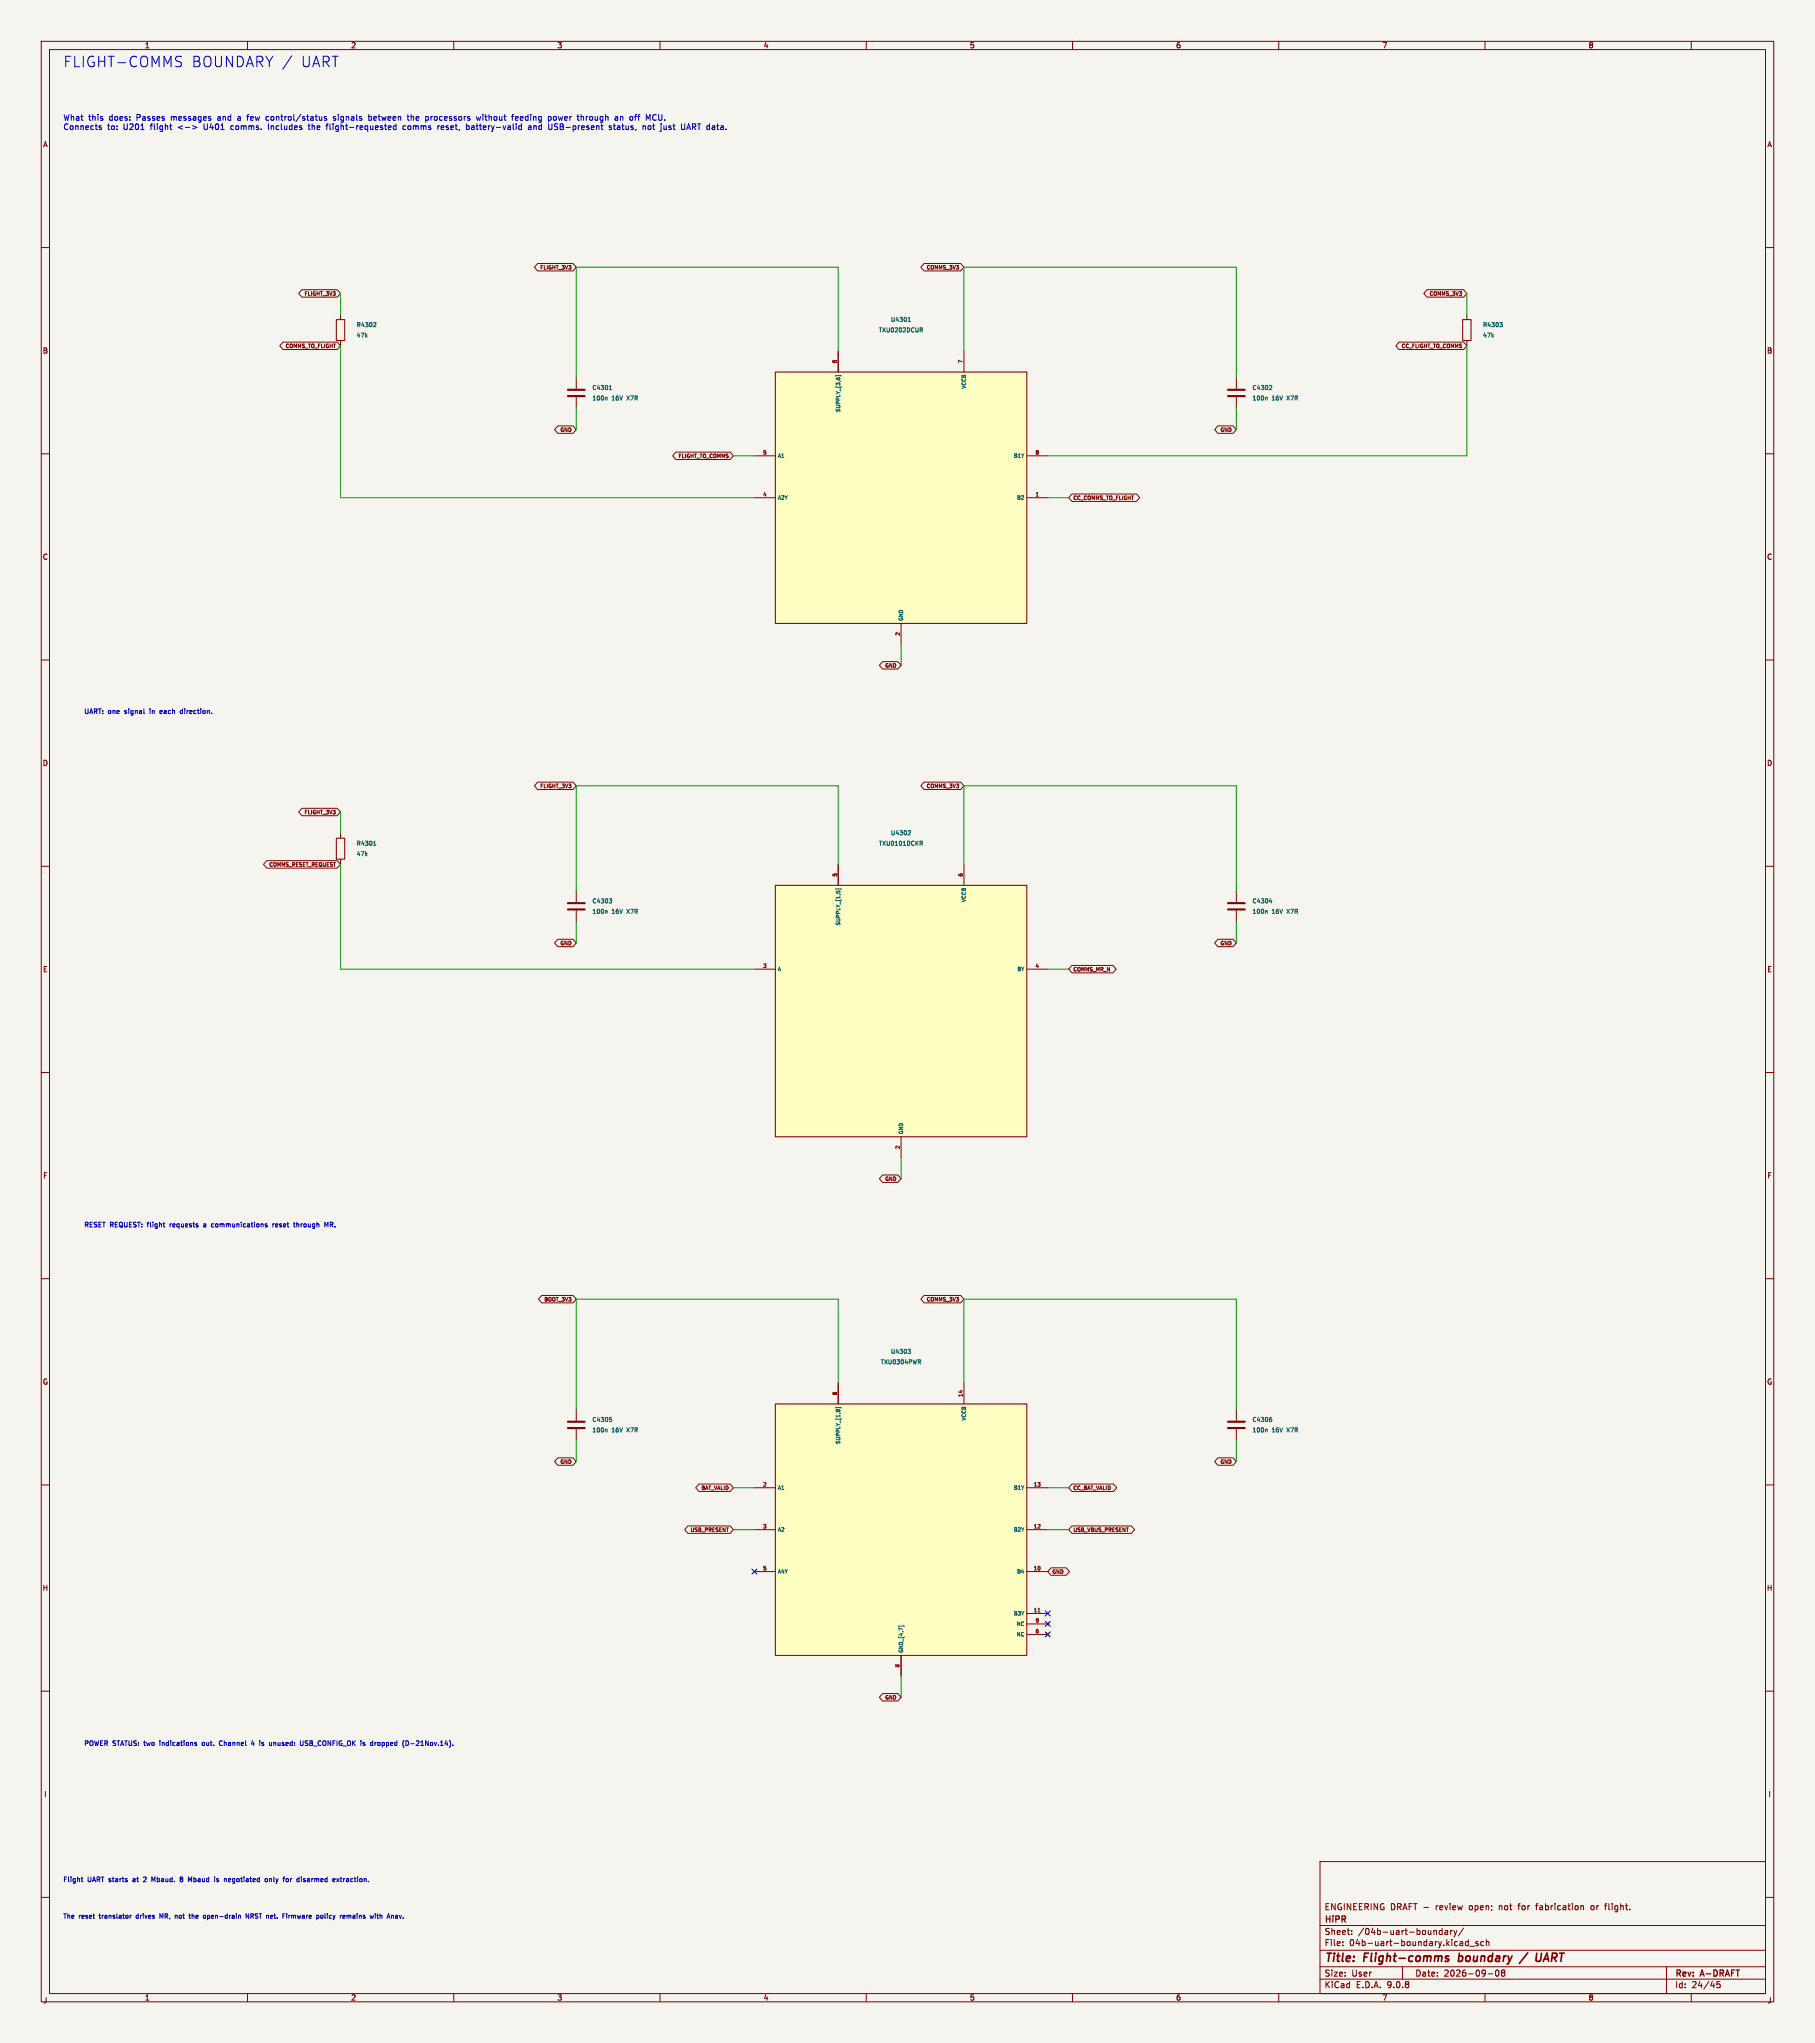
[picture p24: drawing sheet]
<svg xmlns="http://www.w3.org/2000/svg" width="440mm" height="495mm" viewBox="0 0 440 495" stroke-linecap="round" stroke-linejoin="round" font-family="sans-serif">
<defs><g id="words">
<g font-size="3.5" fill="#0000c2">
<text x="15.2" y="16.5">FLIGHT-COMMS</text>
<text x="46.3" y="16.5">BOUNDARY /</text>
<text x="72.7" y="16.5">UART</text>
</g>
<g font-size="2.8" fill="#840000">
<text x="321" y="476.2">Title:</text>
<text x="330.7" y="476.2">Flight-comms</text>
<text x="354.4" y="476.2">boundary</text>
<text x="370.4" y="476.2">/</text>
<text x="374.8" y="476.2">UART</text>
</g>
<g font-size="2.1" fill="#840000">
<text x="321" y="466.5">HiPR</text>
<text x="321" y="463.3">ENGINEERING DRAFT -</text>
<text x="348.2" y="463.3">review</text>
<text x="356.4" y="463.3">open;</text>
<text x="363.8" y="463.3">not</text>
<text x="368.7" y="463.3">for</text>
<text x="373.1" y="463.3">fabrication</text>
<text x="386.5" y="463.3">or</text>
<text x="390.1" y="463.3">flight.</text>
<text x="321" y="472">File:</text>
<text x="321" y="469.3">Sheet:</text>
<text x="327.1" y="472">04b-uart-boundary.kicad_sch</text>
<text x="329.2" y="469.3">/04b-uart-boundary/</text>
<text x="321" y="479.4">Size:</text>
<text x="327.7" y="479.4">User</text>
<text x="343" y="479.4">Date:</text>
<text x="350" y="479.4">2026-09-08</text>
<text x="406" y="479.6">Rev:</text>
<text x="412.4" y="479.6">A-DRAFT</text>
<text x="321" y="482.2">KiCad</text>
<text x="328.7" y="482.2">E.D.A.</text>
<text x="336.3" y="482.2">9.0.8</text>
<text x="406" y="482.2">Id:</text>
<text x="410.1" y="482.2">24/45</text>
</g>
<g font-size="1.9" fill="#0000c2">
<text x="15.2" y="29.6">What</text>
<text x="21.4" y="29.6">this</text>
<text x="26.5" y="29.6">does:</text>
<text x="33.3" y="29.6">Passes</text>
<text x="41.8" y="29.6">messages</text>
<text x="53.3" y="29.6">and</text>
<text x="58.3" y="29.6">a</text>
<text x="60.8" y="29.6">few</text>
<text x="65.5" y="29.6">control/status</text>
<text x="82" y="29.6">signals</text>
<text x="90.7" y="29.6">between</text>
<text x="100.4" y="29.6">the</text>
<text x="104.9" y="29.6">processors</text>
<text x="117.5" y="29.6">without</text>
<text x="126.3" y="29.6">feeding</text>
<text x="135.2" y="29.6">power</text>
<text x="142.5" y="29.6">through</text>
<text x="151.7" y="29.6">an</text>
<text x="155.5" y="29.6">off</text>
<text x="159.6" y="29.6">MCU.</text>
<text x="15.2" y="31.8">Connects</text>
<text x="26" y="31.8">to:</text>
<text x="30" y="31.8">U201</text>
<text x="36.7" y="31.8">flight</text>
<text x="43.5" y="31.8">&lt;-&gt;</text>
<text x="49.9" y="31.8">U401</text>
<text x="56.6" y="31.8">comms.</text>
<text x="65.9" y="31.8">Includes</text>
<text x="75.9" y="31.8">the</text>
<text x="80.4" y="31.8">flight-requested</text>
<text x="99.1" y="31.8">comms</text>
<text x="107.7" y="31.8">reset,</text>
<text x="114.8" y="31.8">battery-valid</text>
<text x="130" y="31.8">and</text>
<text x="135.1" y="31.8">USB-present</text>
<text x="150" y="31.8">status,</text>
<text x="158.3" y="31.8">not</text>
<text x="162.9" y="31.8">just</text>
<text x="168" y="31.8">UART data.</text>
</g>
<g font-size="1.8" fill="#840000">
<text x="35" y="11.9">1</text>
<text x="85" y="11.9">2</text>
<text x="135" y="11.9">3</text>
<text x="185" y="11.9">4</text>
<text x="235" y="11.9">5</text>
<text x="285" y="11.9">6</text>
<text x="335" y="11.9">7</text>
<text x="385" y="11.9">8</text>
<text x="10.3" y="35.9">A</text>
<text x="428.3" y="35.9">A</text>
<text x="10.3" y="85.9">B</text>
<text x="428.3" y="85.9">B</text>
<text x="10.3" y="135.9">C</text>
<text x="428.3" y="135.9">C</text>
<text x="10.3" y="185.9">D</text>
<text x="428.3" y="185.9">D</text>
<text x="10.3" y="235.9">E</text>
<text x="428.3" y="235.9">E</text>
<text x="10.3" y="285.9">F</text>
<text x="428.3" y="285.9">F</text>
<text x="10.3" y="335.9">G</text>
<text x="428.3" y="335.9">G</text>
<text x="10.2" y="385.9">H</text>
<text x="428.2" y="385.9">H</text>
<text x="10.6" y="435.9">I</text>
<text x="428.6" y="435.9">I</text>
<text x="10.4" y="485.9">J</text>
<text x="35" y="485.2">1</text>
<text x="85" y="485.2">2</text>
<text x="135" y="485.2">3</text>
<text x="185" y="485.2">4</text>
<text x="235" y="485.2">5</text>
<text x="285" y="485.2">6</text>
<text x="335" y="485.2">7</text>
<text x="385" y="485.2">8</text>
<text x="428.4" y="485.9">J</text>
</g>
<g font-size="1.6" fill="#0000c2">
<text x="20.3" y="173.3">UART: one</text>
<text x="30.4" y="173.3">signal</text>
<text x="36.7" y="173.3">in</text>
<text x="39.4" y="173.3">each</text>
<text x="44.5" y="173.3">direction.</text>
<text x="20.3" y="297.8">RESET REQUEST: flight</text>
<text x="41.5" y="297.8">requests</text>
<text x="49.9" y="297.8">a</text>
<text x="52.1" y="297.8">communications</text>
<text x="67.1" y="297.8">reset</text>
<text x="72.5" y="297.8">through</text>
<text x="80.2" y="297.8">MR.</text>
<text x="20.3" y="423.5">POWER STATUS: two</text>
<text x="39.1" y="423.5">indications</text>
<text x="49.6" y="423.5">out.</text>
<text x="54" y="423.5">Channel</text>
<text x="62" y="423.5">4</text>
<text x="64.2" y="423.5">is</text>
<text x="66.8" y="423.5">unused:</text>
<text x="74.5" y="423.5">USB_CONFIG_OK</text>
<text x="89.4" y="423.5">is</text>
<text x="92" y="423.5">dropped</text>
<text x="100" y="423.5">(D-21Nov.14).</text>
<text x="15.2" y="456.5">Flight</text>
<text x="21.2" y="456.5">UART starts</text>
<text x="32.6" y="456.5">at</text>
<text x="35.4" y="456.5">2</text>
<text x="37.6" y="456.5">Mbaud.</text>
<text x="44.7" y="456.5">8</text>
<text x="46.9" y="456.5">Mbaud</text>
<text x="53.5" y="456.5">is</text>
<text x="56.1" y="456.5">negotiated</text>
<text x="66.2" y="456.5">only</text>
<text x="70.9" y="456.5">for</text>
<text x="74.4" y="456.5">disarmed</text>
<text x="83.3" y="456.5">extraction.</text>
</g>
<g font-size="1.5" fill="#0000c2">
<text x="15.2" y="465.4">The</text>
<text x="19.1" y="465.4">reset</text>
<text x="24.3" y="465.4">translator</text>
<text x="33.4" y="465.4">drives</text>
<text x="39.3" y="465.4">MR,</text>
<text x="43.3" y="465.4">not</text>
<text x="47" y="465.4">the</text>
<text x="50.6" y="465.4">open-drain</text>
<text x="61.2" y="465.4">NRST net.</text>
<text x="70.6" y="465.4">Firmware</text>
<text x="79" y="465.4">policy</text>
<text x="85" y="465.4">remains</text>
<text x="92.5" y="465.4">with</text>
<text x="96.9" y="465.4">Anav.</text>
</g>
<g font-size="1.4" fill="#006464">
<text x="86.3" y="82">47k</text>
<text x="86.3" y="79.5">R4302</text>
<text x="212.9" y="80.8">TXU0202DCUR</text>
<text x="215.8" y="78.2">U4301</text>
<text x="359.4" y="82">47k</text>
<text x="359.4" y="79.5">R4303</text>
<text x="143.5" y="94.7">C4301</text>
<text x="303.5" y="94.7">C4302</text>
<text x="143.5" y="97.3">100n</text>
<text x="148.3" y="97.3">16V</text>
<text x="152.2" y="97.3">X7R</text>
<text x="303.5" y="97.3">100n</text>
<text x="308.3" y="97.3">16V</text>
<text x="312.2" y="97.3">X7R</text>
<text x="215.8" y="202.7">U4302</text>
<text x="86.3" y="207.8">47k</text>
<text x="86.3" y="205.2">R4301</text>
<text x="212.9" y="205.2">TXU0101DCKR</text>
<text x="143.5" y="221.7">100n</text>
<text x="143.5" y="219.2">C4303</text>
<text x="148.3" y="221.7">16V</text>
<text x="152.2" y="221.7">X7R</text>
<text x="303.5" y="221.7">100n</text>
<text x="303.5" y="219.2">C4304</text>
<text x="308.3" y="221.7">16V</text>
<text x="312.2" y="221.7">X7R</text>
<text x="215.8" y="328.4">U4303</text>
<text x="213.4" y="331">TXU0304PWR</text>
<text x="143.5" y="347.5">100n</text>
<text x="143.5" y="344.9">C4305</text>
<text x="148.3" y="347.5">16V</text>
<text x="152.2" y="347.5">X7R</text>
<text x="303.5" y="347.5">100n</text>
<text x="303.5" y="344.9">C4306</text>
<text x="308.3" y="347.5">16V</text>
<text x="312.2" y="347.5">X7R</text>
</g>
<g font-size="1.3" fill="#840000">
<text x="130.8" y="65.5">FLIGHT_3V3</text>
<text x="224.5" y="65.5">COMMS_3V3</text>
<text x="73.6" y="71.9">FLIGHT_3V3</text>
<text x="346.4" y="71.9">COMMS_3V3</text>
<text x="69" y="84.6">COMMS_TO_FLIGHT</text>
<text x="339.6" y="84.6">CC_FLIGHT_TO_COMMS</text>
<text x="135.7" y="104.9">GND</text>
<text x="295.7" y="104.9">GND</text>
<text x="164.3" y="111.3">FLIGHT_TO_COMMS</text>
<text x="260.1" y="121.4">CC_COMMS_TO_FLIGHT</text>
<text x="214.4" y="162.1">GND</text>
<text x="130.8" y="191.3">FLIGHT_3V3</text>
<text x="224.5" y="191.3">COMMS_3V3</text>
<text x="73.6" y="197.6">FLIGHT_3V3</text>
<text x="65.1" y="210.3">COMMS_RESET_REQUEST</text>
<text x="135.7" y="229.4">GND</text>
<text x="295.7" y="229.4">GND</text>
<text x="260.1" y="235.7">COMMS_MR_N</text>
<text x="214.4" y="286.5">GND</text>
<text x="131.8" y="315.7">BOOT_3V3</text>
<text x="224.5" y="315.7">COMMS_3V3</text>
<text x="135.7" y="355.1">GND</text>
<text x="295.7" y="355.1">GND</text>
<text x="169.9" y="361.4">BAT_VALID</text>
<text x="260.1" y="361.4">CC_BAT_VALID</text>
<text x="167.2" y="371.6">USB_PRESENT</text>
<text x="260.1" y="371.6">USB_VBUS_PRESENT</text>
<text x="255" y="381.8">GND</text>
<text x="214.4" y="412.2">GND</text>
</g>
<g font-size="1.3" fill="#a90000">
<text x="202.9" y="88.2" transform="rotate(-90 202.9 88.2)">6</text>
<text x="233.4" y="88.2" transform="rotate(-90 233.4 88.2)">7</text>
<text x="184.9" y="110.3">5</text>
<text x="250.9" y="110.3">8</text>
<text x="184.9" y="120.4">4</text>
<text x="250.9" y="120.4">1</text>
<text x="218.2" y="154.3" transform="rotate(-90 218.2 154.3)">2</text>
<text x="202.9" y="212.7" transform="rotate(-90 202.9 212.7)">1</text>
<text x="233.4" y="212.7" transform="rotate(-90 233.4 212.7)">6</text>
<text x="184.9" y="234.7">3</text>
<text x="250.9" y="234.7">4</text>
<text x="218.2" y="278.7" transform="rotate(-90 218.2 278.7)">2</text>
<text x="202.9" y="338.4" transform="rotate(-90 202.9 338.4)">1</text>
<text x="233.4" y="338.8" transform="rotate(-90 233.4 338.8)">14</text>
<text x="184.9" y="360.4">2</text>
<text x="250.5" y="360.4">13</text>
<text x="184.9" y="370.6">3</text>
<text x="250.5" y="370.6">12</text>
<text x="184.9" y="380.8">5</text>
<text x="250.5" y="380.8">10</text>
<text x="250.5" y="390.9">11</text>
<text x="250.9" y="393.5">9</text>
<text x="250.9" y="396">6</text>
<text x="218.2" y="404.4" transform="rotate(-90 218.2 404.4)">7</text>
</g>
<g font-size="1.3" fill="#006464">
<text x="234.4" y="94.4" transform="rotate(-90 234.4 94.4)">VCCB</text>
<text x="203.9" y="100.1" transform="rotate(-90 203.9 100.1)">SUPPLY_[3,6]</text>
<text x="188.5" y="111.2">A1</text>
<text x="245.6" y="111.2">B1Y</text>
<text x="188.5" y="121.3">A2Y</text>
<text x="246.4" y="121.3">B2</text>
<text x="219.1" y="150.6" transform="rotate(-90 219.1 150.6)">GND</text>
<text x="234.4" y="218.9" transform="rotate(-90 234.4 218.9)">VCCB</text>
<text x="203.9" y="224.6" transform="rotate(-90 203.9 224.6)">SUPPLY_[1,5]</text>
<text x="188.5" y="235.6">A</text>
<text x="246.5" y="235.6">BY</text>
<text x="219.1" y="275.1" transform="rotate(-90 219.1 275.1)">GND</text>
<text x="234.4" y="344.6" transform="rotate(-90 234.4 344.6)">VCCB</text>
<text x="203.9" y="350.3" transform="rotate(-90 203.9 350.3)">SUPPLY_[1,8]</text>
<text x="188.5" y="361.4">A1</text>
<text x="245.6" y="361.4">B1Y</text>
<text x="188.5" y="371.5">A2</text>
<text x="245.6" y="371.5">B2Y</text>
<text x="188.5" y="381.7">A4Y</text>
<text x="246.4" y="381.7">B4</text>
<text x="245.6" y="391.9">B3Y</text>
<text x="246.3" y="394.4">NC</text>
<text x="219.1" y="400.8" transform="rotate(-90 219.1 400.8)">GND_[4,7]</text>
<text x="246.3" y="396.9">NC</text>
</g>
</g></defs>
<path d="M0 0h440v495.3h-440z" fill="#f5f4ef" stroke="#f5f4ef" stroke-width=".24"/>
<g fill="none" stroke="#840000" stroke-width=".24">
<path d="M10 10h420v475.3h-420zM12 12h416v471.3h-416zM60 10v2M110 10v2M160 10v2M210 10v2M260 10v2M310 10v2M360 10v2M410 10v2M10 60h2M428 60h2"/>
<path d="M10 110h2M428 110h2M10 160h2M428 160h2M10 210h2M428 210h2M10 260h2M428 260h2M10 310h2M428 310h2M139.7 341.7v2.7M139.7 346.5v2.8"/>
<path d="M10 360h2M428 360h2M10 410h2M428 410h2M320 451.3h108v32h-108zM10 460h2M320 479.8h108M320 476.8h108M320 472.8h108M320 466.8h108M325.5 471.6v.1M325.5 470.8v.1"/>
<path d="M327.7 468.9v.1M327.7 468.1v.1M340 476.8v3M349.6 467.5v1.5M349.6 468.1l-.4-.1-.3 .3 .1 .7h.6M350.3 468.1h.6l.1 .9M351 468.4l-.8 .3 .3 .3h.5M351.7 468v1M352.1 468l-.4 .3M352.5 468l.3 1M352.8 469l-.3 .5M353.2 468l-.4 1"/>
<path d="M354.8 467.5l-1.3 1.9M356 470.2v1.5M356 470.8l-.5-.1-.3 .3 .2 .7h.6M356.3 471.9h1.2M358.3 470.8l-.3-.1-.3 .2 .1 .3 .5 .1v.4h-.6M359.7 470.8l-.5-.1-.2 .3 .1 .7h.6M360.3 470.9l.6-.1 .1 .9M360.3 470.2v1.5M360.7 478.6h1.2M362.7 477.8a.72 .72 0 0 0-.3 .8 .72 .72 0 0 0 .8 .5l.2-.5-.2-.8M364 477.8v.2l.2 .3M364.2 478.3l-.2 .3v.4l.2 .1h.5l.1-.3-.1-.4-.2-.1"/>
<path d="M364.2 478.3h.3M364.7 477.8l.1 .2-.3 .3M372.2 462h.6M383.3 462.1h.5l.1 .9M386 462l-.3 .3v.4l.3 .3M389 462h.5M389.5 461.5l-.3 .2v1.3M404 476.8v6.5M428 460h2M60 483.3v2M110 483.3v2M160 483.3v2"/>
<path d="M210 483.3v2M260 483.3v2M310 483.3v2M360 483.3v2M410 483.3v2M417 480.4h-.8v.7h.7l.1 .7-.3 .1-.5-.1"/>
</g>
<path d="M351.2 474.3a.49 .49 0 0 0-.8 .3l.8 .6-.3 .3h-.6M353.5 475.5h.2M353.8 473.5l-.3 2M370.4 473.5l-2.1 2.5M373.7 473.5l-.3 1.9-.3 .1h-.6M375 473.5l-.9 2" fill="none" stroke="#840000" stroke-width=".4"/>
<path d="M137.7 344.7h4M137.7 346.2h4" fill="none" stroke="#840000" stroke-width=".51"/>
<path d="M146.9 346.5l.3 .2v.5M147.8 343.6h.4M147.9 344l.4 .2-.1 .4-.3 .1" fill="none" stroke="#006464" stroke-width=".24"/>
<path d="M188 214.7h60.9v60.9h-60.9z" fill="#ffffc2"/>
<path d="M188 214.7h60.9v60.9h-60.9z" fill="none" stroke="#840000" stroke-width=".25"/>
<path d="M203.2 209.6v5.1M233.7 209.6v5.1M299.7 215.9v2.8M182.9 235h5.1M248.9 235h5.1M299.7 220.7v2.8M218.4 275.6v5.1M299.7 341.7v2.7M299.7 346.5v2.8" fill="none" stroke="#840000" stroke-width=".24"/>
<path d="M202.6 215.7v-.2h1.3v.2M202.7 216.1v.4M203.1 216.2l.1-.2 .4 .2M220.3 201.4h.3l.1 .3-.6 .7h.6M223 203.9h.4l.2 .2-.1 .3-.5 .1M223.3 204.5l.3 .5M307.7 218.6h.7M308.2 218.2v.7M306.9 220.8l.3 .1v.6M306.9 346.5l.3 .2v.5M307.9 344l.4 .2v.4l-.4 .1M308 343.6h.2" fill="none" stroke="#006464" stroke-width=".24"/>
<path d="M297.7 219h4.1M297.7 220.5h4.1M297.7 344.7h4.1M297.7 346.2h4.1" fill="none" stroke="#840000" stroke-width=".51"/>
<path d="M188 340.4h60.9v60.9h-60.9z" fill="#ffffc2"/>
<path d="M188 340.4h60.9v60.9h-60.9z" fill="none" stroke="#840000" stroke-width=".25"/>
<g fill="none" stroke="#840000" stroke-width=".24">
<path d="M139.7 91.5v2.8M139.7 96.3v2.8M139.7 215.9v2.8M139.7 220.7v2.8M203.2 335.3v5.1M233.7 335.3v5.1M182.9 360.7h5.1M182.9 370.9h5.1M248.9 360.7h5.1M248.9 370.9h5.1M182.9 381h5.1M248.9 381h5.1"/>
<path d="M248.9 391.2h5.1M248.9 393.7h5.1M248.9 396.3h5.1M253.6 393.3l.8 .8M253.6 395.9l.8 .7M254.4 393.3l-.8 .8M254.4 395.9l-.8 .7M218.4 401.3v5.1"/>
</g>
<g fill="none" stroke="#006464" stroke-width=".24">
<path d="M146.9 96.3l.3 .2v.5M147.7 94.5h.6M147.8 93.7l.2-.3v1.1M147.7 217.9h.6l-.3 .4 .2 .1 .1 .3-.5 .2M146.9 220.8l.3 .1v.6M220.1 327.1h.6l-.3 .4 .3 .1v.3l-.5 .2M222.8 330.2l.4 .5M223.1 329.7v.5M202.6 341.5v-.3h1.3v.3M202.9 341.8l-.2 .1M202.9 341.8h.1M203 341.8h.1"/>
<path d="M203.1 341.8h.1M203.2 341.8l.4 .1M203.2 341.8h-.1M217.9 394.4v-.2h1.2v.2"/>
</g>
<path d="M251.6 390.8h.5" fill="none" stroke="#a90000" stroke-width=".24"/>
<path d="M137.7 94.5h4M137.7 96h4M137.7 219h4M137.7 220.5h4" fill="none" stroke="#840000" stroke-width=".51"/>
<path d="M188 90.2h60.9v61h-60.9z" fill="#ffffc2"/>
<path d="M81.5 77.5h2.1v5.1h-2.1zM354.6 77.5h2v5.1h-2zM188 90.2h60.9v61h-60.9zM81.5 203.2h2.1v5.1h-2.1z" fill="none" stroke="#840000" stroke-width=".25"/>
<g fill="none" stroke="#840000" stroke-width=".24">
<path d="M73.2 70.2h8.6l.7 .9-.7 .9h-8.6l-.8-.9zM82.5 76.2v1.3M130.3 63.9h8.6l.8 .9-.8 .9h-8.6l-.7-.9zM224 63.9h8.9l.8 .9-.8 .9h-8.9l-.8-.9zM345.9 70.2h8.9l.8 .9-.8 .9h-8.9l-.7-.9zM355.6 76.2v1.3M68.6 82.9h13.2l.7 .9-.7 .9h-13.2l-.8-.9zM82.5 82.6v1.2M203.2 85.1v5.1M233.7 85.1v5.1M299.7 91.5v2.8M299.7 96.3v2.8"/>
<path d="M339.2 82.9h15.6l.8 .9-.8 .9h-15.6l-.8-.9zM355.6 82.6v1.2M135.2 103.3h3.7l.8 .9-.8 .9h-3.7l-.8-.9zM163.9 109.6h13.1l.8 .9-.8 .9h-13.1l-.8-.9zM182.9 110.5h5.1M248.9 110.5h5.1M259.9 119.8h15.6l.8 .9-.8 .9h-15.6l-.8-.9zM295.2 103.3h3.7l.8 .9-.8 .9h-3.7l-.7-.9zM182.9 120.7h5.1M248.9 120.7h5.1M218.4 151.2v5M214 160.4h3.7l.7 .9-.7 .9h-3.7l-.8-.9z"/>
<path d="M73.2 196h8.6l.7 .9-.7 .9h-8.6l-.8-.9zM130.3 189.6h8.6l.8 .9-.8 .9h-8.6l-.7-.9zM224 189.6h8.9l.8 .9-.8 .9h-8.9l-.8-.9zM64.7 208.7h17.1l.7 .9-.7 .9h-17.1l-.8-.9zM82.5 202v1.2M82.5 208.3v1.3M135.2 227.7h3.7l.8 .9-.8 .9h-3.7l-.8-.9zM259.9 234.1h9.9l.8 .9-.8 .9h-9.9l-.8-.9zM295.2 227.7h3.7l.8 .9-.8 .9h-3.7l-.7-.9zM214 284.9h3.7l.7 .9-.7 .9h-3.7l-.8-.9zM131.3 314.1h7.6l.8 .9-.8 .9h-7.6l-.8-.9zM224 314.1h8.9l.8 .9-.8 .9h-8.9l-.8-.9z"/>
<path d="M135.2 353.5h3.7l.8 .9-.8 .9h-3.7l-.8-.9zM169.4 359.8h7.6l.8 .9-.8 .9h-7.6l-.8-.9zM259.9 359.8h10l.8 .9-.8 .9h-10l-.8-.9zM295.2 353.5h3.7l.8 .9-.8 .9h-3.7l-.7-.9zM166.8 370h10.2l.8 .9-.8 .9h-10.2l-.8-.9zM259.9 370h14.4l.8 .9-.8 .9h-14.4l-.8-.9zM254.8 380.1h3.7l.8 .9-.8 .9h-3.7l-.8-.9zM214 410.6h3.7l.7 .9-.7 .9h-3.7l-.8-.9z"/>
</g>
<g fill="none" stroke="#006464" stroke-width=".24">
<path d="M90.7 78.2l.3 .1 .1 .2-.6 .7h.6M220.1 78h.6M220.2 77.2l.2-.3v1.1M223.1 79.5h.3l.2 .2-.1 .3h-.4M363.6 78.2h.6l-.3 .4h.2M364.1 78.6v.1M364.1 79.2h-.4M364.1 78.7v.4M364.1 79.1v.1M202.6 91.3v-.2h1.3v.2M202.7 91.7v.1M203.1 91.7l.1-.1 .4 .1"/>
<path d="M223.3 80l.3 .5M306.9 96.3l.3 .2v.5M307.9 93.4l.3 .1M308.2 93.5h.1M308.3 93.5v.4l-.6 .6h.6M90.6 205h.5M90.7 204.2l.2-.3v1.1"/>
</g>
<path d="M297.7 94.5h4.1M297.7 96h4.1" fill="none" stroke="#840000" stroke-width=".51"/>
<g fill="none" stroke="#009600" stroke-width=".24">
<path d="M82.5 71.1v5.1M355.6 71.1v5.1M82.5 83.8v36.9h100.4M139.7 99.1v5.1M203.2 85.1v-20.3h-63.5v26.7M233.7 85.1v-20.3h66v26.7M299.7 99.1v5.1M355.6 83.8v26.7h-101.6M177.8 110.5h5.1M254 120.7h5.1M218.4 156.2v5.1M82.5 196.9v5.1"/>
<path d="M82.5 209.6v25.4h100.4M203.2 209.6v-19.1h-63.5v25.4M233.7 209.6v-19.1h66v25.4M139.7 223.5v5.1M254 235h5.1M299.7 223.5v5.1M218.4 280.7v5.1M203.2 335.3v-20.3h-63.5v26.7M233.7 335.3v-20.3h66v26.7M139.7 349.3v5.1M299.7 349.3v5.1M177.8 360.7h5.1"/>
<path d="M177.8 370.9h5.1M254 360.7h5.1M254 370.9h5.1M218.4 406.4v5.1"/>
</g>
<path d="M182.3 380.4l1.2 1.2M183.5 380.4l-1.2 1.2M253.4 395.7l1.2 1.2M253.4 390.6l1.2 1.2M253.4 393.1l1.2 1.2M254.6 395.7l-1.2 1.2M254.6 390.6l-1.2 1.2M254.6 393.1l-1.2 1.2" fill="none" stroke="#000084" stroke-width=".24"/>
<g fill="none" stroke="#0000c2" stroke-width=".24">
<path d="M43 13.6l1 .2M43.5 15l.3 .1a.61 .61 0 0 1 .2 .6 .61 .61 0 0 1-.5 .5M70.7 13.5l-2.1 3.3M24.1 30.9l.4 .1 .1 .2-.2 .2h-.4M24.1 30.6h.4M41.1 30.5h.6M41.4 31.4h.3M46.7 30.5l1 .4-1 .4M56.1 30.6l-.2 .2 .2 .6M57.8 28.2l-.1 .1M57.8 28.6l-.2 .2 .2 .4M59.8 28.2h.5"/>
<path d="M60.2 27.8l-.2 .2M64.5 28.9l.5 .3M65 28.2l-.5 .3M65.1 30v1.4M74.7 30.5h.5M74.9 30v1.2l.3 .2M78 29l-.4 .2M78 28.2v1M79 30.5h.5M79.1 28.3l-.3-.1-.2 .2 .1 .2 .4 .2v.3h-.5M79.5 30l-.3 .2v1.2M81.3 28.3l-.3-.1-.2 .2 .1 .2 .4 .2v.3h-.5"/>
<path d="M89.4 28.3l.4-.1 .3 .3-.2 .6h-.5M89.4 27.8v1.4M94.3 30.5l.4 .1 .1 .2-.7 .2M94.7 31.4h-.4M96 30.6l-.4-.1-.3 .3 .2 .6h.5M96 30v1.4M98.3 30.6l-.4-.1-.2 .3 .1 .6h.5M98.7 28.2h.5M98.9 27.8v1.2l.3 .2M99.7 27.8v1.4M99.7 28.3v.1M103.6 28.2l.3 .3v.4l-.3 .3"/>
<path d="M106.1 30.5v.9M106.2 30.6l-.1 .2M107 30.6l-.1 .6 .2 .2M107.6 30.8l-.7 .2M113.1 30v1.4M113.7 30.6v.7l-.6 .1M115.5 28.2l.2 1 .3-.7 .3 .7 .2-1M124 28.2h.5M124.5 27.8h-.2M125.6 28.4l-.2-.2-.5 .2 .1 .7h.5M125.6 28.6l-.7 .1M125.9 31.4h.5"/>
<path d="M126.4 30v1.4M128.7 30.6v.8M128.7 30.8l-.6 .3 .2 .3h.4M133.1 28.2l.5 .3-.1 .5-.4 .2M134.4 31.4h.2M134.5 30.1l-.1 .2 .1 .3M134.6 28.2l-.5 .3 .1 .5 .4 .2M140.1 27.8v1.2M140.9 27.8v1.4M141.1 28.2l.4 .2v.8M147.7 30.6v.3l.5 .1 .1 .2-.2 .2h-.4M148.9 30v1.2l.3 .2"/>
<path d="M149.5 28.2l.2 .2v.8M149.7 29.1l-.1 .1M149.7 28.6h-.1M150.4 28.4l.5-.1 .1 .9M150.4 28.2v1M154.3 27.8l-.3 .2M154.6 28.2h.5M155 27.8l-.2 .2v1.2M156.1 30.5l.4 .2v.7M157.7 30.6l-.4-.1-.2 .3 .1 .6 .5-.1M158.3 28.8l.4 .4 .4-.2M159.1 27.9l-.4-.1-.4 .3"/>
<path d="M162.1 31.4h.2M162.2 30.6v.3M166.5 31.4l.4-1.4 .5 1.4M166.6 31h.7M34.9 173h.1M38.9 172.2l-.1 .2 .1 .6M39.3 172.5l-.5 .1M44.1 172.2l-.4 .3v.4l.4 .1M39.5 296.7h.5M39.8 297.4l.2 .1M49.5 296.7l-.1 .1M49.5 297l-.2 .2 .2 .3"/>
<path d="M51.3 297.4h.1M51.4 297.4l.3 .1M51.7 296.7l-.4 .1M64.7 296.8l-.4 .1 .4 .2v.3h-.4M66.1 296.7v.8M66.5 296.7l-.4 .2M71.1 296.7h.5M71.3 296.3v1l.3 .2M72 296.3v1.2M72 296.8h.1M78.7 297.5v-1.2l.4 .8 .4-.8v1.2M47.6 422.5l-.4 .1 .4 .3v.3h-.4"/>
<path d="M49.1 422.5v.7M53.6 422.1a.62 .62 0 0 0-.4 .5 .62 .62 0 0 0 .4 .6M61.2 422l-.3 .8h.8M63.5 423.2h.3M63.8 422.4l-.3 .2 .3 .2M73.5 422.1l-.1 1h-.5M74 423.2h.1M74.1 422.1v.4M91.2 422.4l-.2 .1M98.4 422.1a.58 .58 0 0 1 .7 .5 .58 .58 0 0 1-.7 .6zM19.7 455.5h.4M19.8 455.1v1l.3 .1"/>
<path d="M34.9 455.1l-.1 .1M35.4 455.6l-.7 .6h.7M37.2 455.9l-.4-.8v1.1M43.9 455.6l-.2 .2v.3l.5 .1M43.9 455.6h.2M44.1 455.6h.1M44.2 455.1l-.5 .1 .2 .4M44.2 455.5l-.1 .1M46.1 455.9l.3-.8v1.1M53 455.5l-.5 .1 .5 .3v.3h-.5M55.8 455.5l-.4 .1v.6h.4M55.9 455.7l-.5 .1"/>
<path d="M64.4 455.5h.2l.2 .2v.3l-.2 .2-.4-.2zM65.3 455.5v.7M65.8 455.5l-.5 .1M69.6 455.5l.3 .2v.4l-.3 .1M73.6 456.2h.3M73.9 455.5l-.3 .1 .3 .2M81.6 455.5l.6 .7M82.2 455.5l-.6 .7M82.5 455.5h.4M82.6 455.1v1l.3 .1M31.5 464.4v.7M31.8 464.4l-.3 .2"/>
<path d="M39.1 464.8l-.3-.8v1.1M42.5 464.4h.4M45.8 464.4h.4M45.9 464.9l.3 .2M49.5 464.4l.4 .2-.1 .4-.3 .1M60.3 464v1.1l-.6-1.1v1.1M69.5 464v.1M69.5 464.4v.7M70 464.4v.7M70.2 464.4l-.2 .2M77.8 464.4h.3l.2 .2-.2 .5-.4-.2zM83.3 464.4h.3v.2l-.5 .1"/>
<path d="M83.6 465l-.3 .1M84.1 464.5l.3-.1 .2 .1M84.1 464.4v.7M91 464v.1M91 464.4v.7M91.3 464.4h.5M91.5 464v.9l.3 .2M95.9 464.4h.4l.1 .7M96.4 464.6l-.5 .2 .1 .3 .4-.1"/>
</g>
<use href="#words"/>
</svg>
